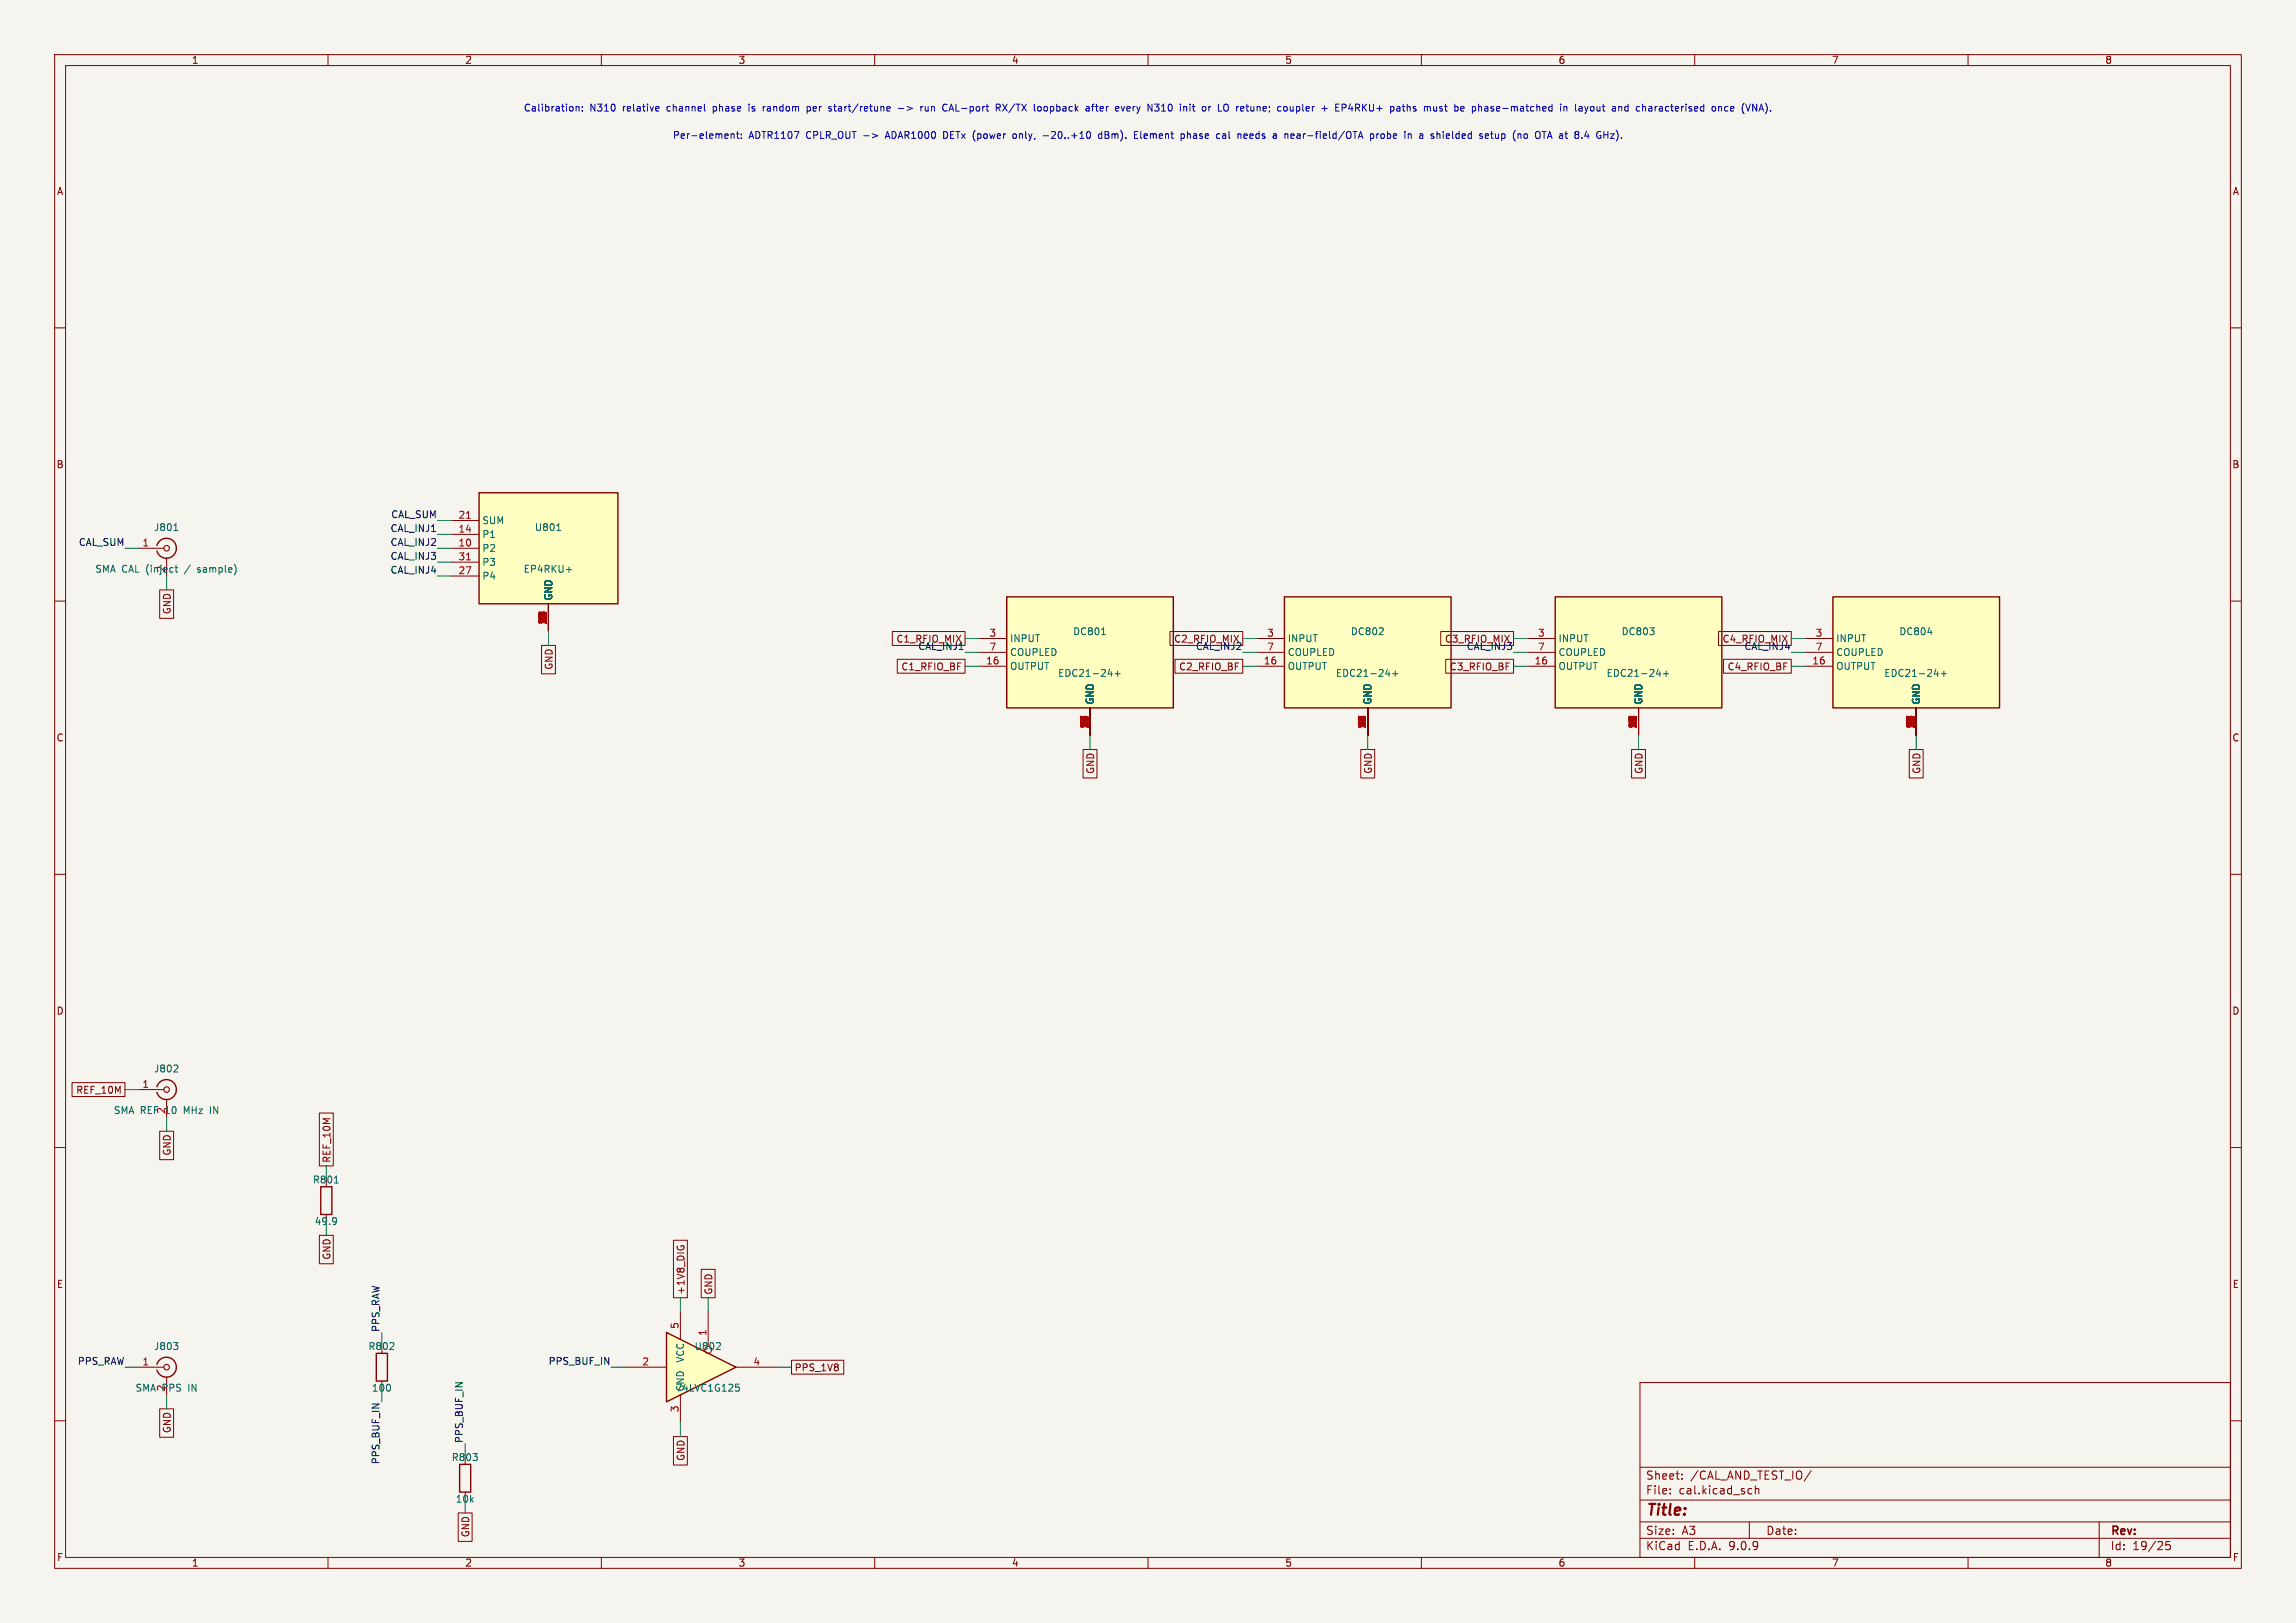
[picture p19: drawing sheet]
(kicad_sch
 (version 20250114)
 (generator "eeschema")
 (generator_version "9.0")
 (paper "A3")
 (lib_symbols
  (symbol "Conn_Coaxial"
  (pin_names
   (offset 1.016) (hide yes))
  (exclude_from_sim no)
  (in_bom yes)
  (on_board yes)
  (property "Reference" "J" (at 0.254 3.048 0) (effects (font (size 1.27 1.27))))
  (property "Value" "Conn_Coaxial" (at 2.921 0 90) (effects (font (size 1.27 1.27))))
  (property "Footprint" "" (at 0 0 0) (effects (font (size 1.27 1.27)) (hide yes)))
  (property "Datasheet" "~" (at 0 0 0) (effects (font (size 1.27 1.27)) (hide yes)))
  (property "Description" "coaxial connector (BNC, SMA, SMB, SMC, Cinch/RCA, LEMO, ...)" (at 0 0 0) (effects (font (size 1.27 1.27)) (hide yes)))
  (symbol "Conn_Coaxial_0_1"
   (polyline (pts (xy -2.54 0) (xy -0.508 0)) (stroke (width 0) (type default)) (fill (type none)))
   (arc (start 1.778 0) (mid 0.222 -1.8079) (end -1.778 -0.508) (stroke (width 0.254) (type default)) (fill (type none)))
   (arc (start -1.778 0.508) (mid 0.2221 1.8084) (end 1.778 0) (stroke (width 0.254) (type default)) (fill (type none)))
   (circle (center 0 0) (radius 0.508) (stroke (width 0.2032) (type default)) (fill (type none)))
   (polyline (pts (xy 0 -2.54) (xy 0 -1.778)) (stroke (width 0) (type default)) (fill (type none))))
  (symbol "Conn_Coaxial_1_1"
   (pin passive line (at -5.08 0 0) (length 2.54) (name "In" (effects (font (size 1.27 1.27)))) (number "1" (effects (font (size 1.27 1.27)))))
   (pin passive line (at 0 -5.08 90) (length 2.54) (name "Ext" (effects (font (size 1.27 1.27)))) (number "2" (effects (font (size 1.27 1.27))))))
  (embedded_fonts no))
  (symbol "EP4RKU+"
  (exclude_from_sim no)
  (in_bom yes)
  (on_board yes)
  (property "Reference" "U" (at 0 -1.27 0) (effects (font (size 1.27 1.27))))
  (property "Value" "EP4RKU+" (at 0 1.27 0) (effects (font (size 1.27 1.27))))
  (property "Footprint" "" (at 0 0 0) (effects (font (size 1.27 1.27)) (hide yes)))
  (property "Datasheet" "https://www.minicircuits.com/pdfs/EP4RKU+.pdf" (at 0 0 0) (effects (font (size 1.27 1.27)) (hide yes)))
  (symbol "EP4RKU+_0_1"
   (rectangle (start -12.7 10.16) (end 12.7 -10.16) (stroke (width 0.254) (type default)) (fill (type background))))
  (symbol "EP4RKU+_1_1"
   (pin passive line (at -17.78 5.08 0) (length 5.08) (name "SUM" (effects (font (size 1.27 1.27)))) (number "21" (effects (font (size 1.27 1.27)))))
   (pin passive line (at -17.78 2.54 0) (length 5.08) (name "P1" (effects (font (size 1.27 1.27)))) (number "14" (effects (font (size 1.27 1.27)))))
   (pin passive line (at -17.78 0 0) (length 5.08) (name "P2" (effects (font (size 1.27 1.27)))) (number "10" (effects (font (size 1.27 1.27)))))
   (pin passive line (at -17.78 -2.54 0) (length 5.08) (name "P3" (effects (font (size 1.27 1.27)))) (number "31" (effects (font (size 1.27 1.27)))))
   (pin passive line (at -17.78 -5.08 0) (length 5.08) (name "P4" (effects (font (size 1.27 1.27)))) (number "27" (effects (font (size 1.27 1.27)))))
   (pin power_in line (at 0 -15.24 90) (length 5.08) (name "GND" (effects (font (size 1.27 1.27)))) (number "9" (effects (font (size 1.27 1.27)))))
   (pin power_in line (at 0 -15.24 90) (length 5.08) (name "GND" (effects (font (size 1.27 1.27)))) (number "11" (effects (font (size 1.27 1.27)))))
   (pin power_in line (at 0 -15.24 90) (length 5.08) (name "GND" (effects (font (size 1.27 1.27)))) (number "13" (effects (font (size 1.27 1.27)))))
   (pin power_in line (at 0 -15.24 90) (length 5.08) (name "GND" (effects (font (size 1.27 1.27)))) (number "15" (effects (font (size 1.27 1.27)))))
   (pin power_in line (at 0 -15.24 90) (length 5.08) (name "GND" (effects (font (size 1.27 1.27)))) (number "20" (effects (font (size 1.27 1.27)))))
   (pin power_in line (at 0 -15.24 90) (length 5.08) (name "GND" (effects (font (size 1.27 1.27)))) (number "22" (effects (font (size 1.27 1.27)))))
   (pin power_in line (at 0 -15.24 90) (length 5.08) (name "GND" (effects (font (size 1.27 1.27)))) (number "26" (effects (font (size 1.27 1.27)))))
   (pin power_in line (at 0 -15.24 90) (length 5.08) (name "GND" (effects (font (size 1.27 1.27)))) (number "28" (effects (font (size 1.27 1.27)))))
   (pin power_in line (at 0 -15.24 90) (length 5.08) (name "GND" (effects (font (size 1.27 1.27)))) (number "30" (effects (font (size 1.27 1.27)))))
   (pin power_in line (at 0 -15.24 90) (length 5.08) (name "GND" (effects (font (size 1.27 1.27)))) (number "32" (effects (font (size 1.27 1.27)))))
   (pin power_in line (at 0 -15.24 90) (length 5.08) (name "GND" (effects (font (size 1.27 1.27)))) (number "EP" (effects (font (size 1.27 1.27)))))
   (pin power_in line (at 0 -15.24 90) (length 5.08) (name "GND" (effects (font (size 1.27 1.27)))) (number "1" (effects (font (size 1.27 1.27)))))
   (pin power_in line (at 0 -15.24 90) (length 5.08) (name "GND" (effects (font (size 1.27 1.27)))) (number "2" (effects (font (size 1.27 1.27)))))
   (pin power_in line (at 0 -15.24 90) (length 5.08) (name "GND" (effects (font (size 1.27 1.27)))) (number "3" (effects (font (size 1.27 1.27)))))
   (pin power_in line (at 0 -15.24 90) (length 5.08) (name "GND" (effects (font (size 1.27 1.27)))) (number "4" (effects (font (size 1.27 1.27)))))
   (pin power_in line (at 0 -15.24 90) (length 5.08) (name "GND" (effects (font (size 1.27 1.27)))) (number "5" (effects (font (size 1.27 1.27)))))
   (pin power_in line (at 0 -15.24 90) (length 5.08) (name "GND" (effects (font (size 1.27 1.27)))) (number "6" (effects (font (size 1.27 1.27)))))
   (pin power_in line (at 0 -15.24 90) (length 5.08) (name "GND" (effects (font (size 1.27 1.27)))) (number "7" (effects (font (size 1.27 1.27)))))
   (pin power_in line (at 0 -15.24 90) (length 5.08) (name "GND" (effects (font (size 1.27 1.27)))) (number "8" (effects (font (size 1.27 1.27)))))
   (pin power_in line (at 0 -15.24 90) (length 5.08) (name "GND" (effects (font (size 1.27 1.27)))) (number "12" (effects (font (size 1.27 1.27)))))
   (pin power_in line (at 0 -15.24 90) (length 5.08) (name "GND" (effects (font (size 1.27 1.27)))) (number "16" (effects (font (size 1.27 1.27)))))
   (pin power_in line (at 0 -15.24 90) (length 5.08) (name "GND" (effects (font (size 1.27 1.27)))) (number "17" (effects (font (size 1.27 1.27)))))
   (pin power_in line (at 0 -15.24 90) (length 5.08) (name "GND" (effects (font (size 1.27 1.27)))) (number "18" (effects (font (size 1.27 1.27)))))
   (pin power_in line (at 0 -15.24 90) (length 5.08) (name "GND" (effects (font (size 1.27 1.27)))) (number "19" (effects (font (size 1.27 1.27)))))
   (pin power_in line (at 0 -15.24 90) (length 5.08) (name "GND" (effects (font (size 1.27 1.27)))) (number "23" (effects (font (size 1.27 1.27)))))
   (pin power_in line (at 0 -15.24 90) (length 5.08) (name "GND" (effects (font (size 1.27 1.27)))) (number "24" (effects (font (size 1.27 1.27)))))
   (pin power_in line (at 0 -15.24 90) (length 5.08) (name "GND" (effects (font (size 1.27 1.27)))) (number "25" (effects (font (size 1.27 1.27)))))
   (pin power_in line (at 0 -15.24 90) (length 5.08) (name "GND" (effects (font (size 1.27 1.27)))) (number "29" (effects (font (size 1.27 1.27))))))
  (embedded_fonts no))
  (symbol "EDC21-24+"
  (exclude_from_sim no)
  (in_bom yes)
  (on_board yes)
  (property "Reference" "DC" (at 0 -1.27 0) (effects (font (size 1.27 1.27))))
  (property "Value" "EDC21-24+" (at 0 1.27 0) (effects (font (size 1.27 1.27))))
  (property "Footprint" "" (at 0 0 0) (effects (font (size 1.27 1.27)) (hide yes)))
  (property "Datasheet" "https://www.minicircuits.com/pdfs/EDC21-24+.pdf" (at 0 0 0) (effects (font (size 1.27 1.27)) (hide yes)))
  (symbol "EDC21-24+_0_1"
   (rectangle (start -15.24 10.16) (end 15.24 -10.16) (stroke (width 0.254) (type default)) (fill (type background))))
  (symbol "EDC21-24+_1_1"
   (pin passive line (at -20.32 2.54 0) (length 5.08) (name "INPUT" (effects (font (size 1.27 1.27)))) (number "3" (effects (font (size 1.27 1.27)))))
   (pin passive line (at -20.32 0 0) (length 5.08) (name "COUPLED" (effects (font (size 1.27 1.27)))) (number "7" (effects (font (size 1.27 1.27)))))
   (pin passive line (at -20.32 -2.54 0) (length 5.08) (name "OUTPUT" (effects (font (size 1.27 1.27)))) (number "16" (effects (font (size 1.27 1.27)))))
   (pin power_in line (at 0 -15.24 90) (length 5.08) (name "GND" (effects (font (size 1.27 1.27)))) (number "1" (effects (font (size 1.27 1.27)))))
   (pin power_in line (at 0 -15.24 90) (length 5.08) (name "GND" (effects (font (size 1.27 1.27)))) (number "2" (effects (font (size 1.27 1.27)))))
   (pin power_in line (at 0 -15.24 90) (length 5.08) (name "GND" (effects (font (size 1.27 1.27)))) (number "4" (effects (font (size 1.27 1.27)))))
   (pin power_in line (at 0 -15.24 90) (length 5.08) (name "GND" (effects (font (size 1.27 1.27)))) (number "5" (effects (font (size 1.27 1.27)))))
   (pin power_in line (at 0 -15.24 90) (length 5.08) (name "GND" (effects (font (size 1.27 1.27)))) (number "6" (effects (font (size 1.27 1.27)))))
   (pin power_in line (at 0 -15.24 90) (length 5.08) (name "GND" (effects (font (size 1.27 1.27)))) (number "8" (effects (font (size 1.27 1.27)))))
   (pin power_in line (at 0 -15.24 90) (length 5.08) (name "GND" (effects (font (size 1.27 1.27)))) (number "9" (effects (font (size 1.27 1.27)))))
   (pin power_in line (at 0 -15.24 90) (length 5.08) (name "GND" (effects (font (size 1.27 1.27)))) (number "10" (effects (font (size 1.27 1.27)))))
   (pin power_in line (at 0 -15.24 90) (length 5.08) (name "GND" (effects (font (size 1.27 1.27)))) (number "11" (effects (font (size 1.27 1.27)))))
   (pin power_in line (at 0 -15.24 90) (length 5.08) (name "GND" (effects (font (size 1.27 1.27)))) (number "12" (effects (font (size 1.27 1.27)))))
   (pin power_in line (at 0 -15.24 90) (length 5.08) (name "GND" (effects (font (size 1.27 1.27)))) (number "13" (effects (font (size 1.27 1.27)))))
   (pin power_in line (at 0 -15.24 90) (length 5.08) (name "GND" (effects (font (size 1.27 1.27)))) (number "14" (effects (font (size 1.27 1.27)))))
   (pin power_in line (at 0 -15.24 90) (length 5.08) (name "GND" (effects (font (size 1.27 1.27)))) (number "15" (effects (font (size 1.27 1.27)))))
   (pin power_in line (at 0 -15.24 90) (length 5.08) (name "GND" (effects (font (size 1.27 1.27)))) (number "17" (effects (font (size 1.27 1.27)))))
   (pin power_in line (at 0 -15.24 90) (length 5.08) (name "GND" (effects (font (size 1.27 1.27)))) (number "18" (effects (font (size 1.27 1.27)))))
   (pin power_in line (at 0 -15.24 90) (length 5.08) (name "GND" (effects (font (size 1.27 1.27)))) (number "19" (effects (font (size 1.27 1.27)))))
   (pin power_in line (at 0 -15.24 90) (length 5.08) (name "GND" (effects (font (size 1.27 1.27)))) (number "20" (effects (font (size 1.27 1.27)))))
   (pin power_in line (at 0 -15.24 90) (length 5.08) (name "GND" (effects (font (size 1.27 1.27)))) (number "21" (effects (font (size 1.27 1.27)))))
   (pin power_in line (at 0 -15.24 90) (length 5.08) (name "GND" (effects (font (size 1.27 1.27)))) (number "22" (effects (font (size 1.27 1.27)))))
   (pin power_in line (at 0 -15.24 90) (length 5.08) (name "GND" (effects (font (size 1.27 1.27)))) (number "23" (effects (font (size 1.27 1.27)))))
   (pin power_in line (at 0 -15.24 90) (length 5.08) (name "GND" (effects (font (size 1.27 1.27)))) (number "24" (effects (font (size 1.27 1.27)))))
   (pin power_in line (at 0 -15.24 90) (length 5.08) (name "GND" (effects (font (size 1.27 1.27)))) (number "EP" (effects (font (size 1.27 1.27))))))
  (embedded_fonts no))
  (symbol "R"
  (pin_numbers (hide yes))
  (pin_names
   (offset 0))
  (exclude_from_sim no)
  (in_bom yes)
  (on_board yes)
  (property "Reference" "R" (at 2.032 0 90) (effects (font (size 1.27 1.27))))
  (property "Value" "R" (at 0 0 90) (effects (font (size 1.27 1.27))))
  (property "Footprint" "" (at -1.778 0 90) (effects (font (size 1.27 1.27)) (hide yes)))
  (property "Datasheet" "~" (at 0 0 0) (effects (font (size 1.27 1.27)) (hide yes)))
  (property "Description" "Resistor" (at 0 0 0) (effects (font (size 1.27 1.27)) (hide yes)))
  (symbol "R_0_1"
   (rectangle (start -1.016 -2.54) (end 1.016 2.54) (stroke (width 0.254) (type default)) (fill (type none))))
  (symbol "R_1_1"
   (pin passive line (at 0 3.81 270) (length 1.27) (name "~" (effects (font (size 1.27 1.27)))) (number "1" (effects (font (size 1.27 1.27)))))
   (pin passive line (at 0 -3.81 90) (length 1.27) (name "~" (effects (font (size 1.27 1.27)))) (number "2" (effects (font (size 1.27 1.27))))))
  (embedded_fonts no))
  (symbol "74LVC1G125"
  (exclude_from_sim no)
  (in_bom yes)
  (on_board yes)
  (property "Reference" "U" (at -10.16 7.62 0) (effects (font (size 1.27 1.27))))
  (property "Value" "74LVC1G125" (at 2.54 -7.62 0) (effects (font (size 1.27 1.27))))
  (property "Footprint" "" (at 0 0 0) (effects (font (size 1.27 1.27)) (hide yes)))
  (property "Datasheet" "https://www.ti.com/lit/ds/symlink/sn74lvc1g125.pdf" (at 0 0 0) (effects (font (size 1.27 1.27)) (hide yes)))
  (property "Description" "Single Buffer Gate Tri-State, Low-Voltage CMOS" (at 0 0 0) (effects (font (size 1.27 1.27)) (hide yes)))
  (symbol "74LVC1G125_0_1"
   (polyline (pts (xy -7.62 6.35) (xy -7.62 -6.35) (xy 5.08 0) (xy -7.62 6.35)) (stroke (width 0.254) (type default)) (fill (type background))))
  (symbol "74LVC1G125_1_1"
   (pin input line (at -15.24 0 0) (length 7.62) (name "~" (effects (font (size 1.27 1.27)))) (number "2" (effects (font (size 1.27 1.27)))))
   (pin power_in line (at -5.08 10.16 270) (length 5.08) (name "VCC" (effects (font (size 1.27 1.27)))) (number "5" (effects (font (size 1.27 1.27)))))
   (pin power_in line (at -5.08 -10.16 90) (length 5.08) (name "GND" (effects (font (size 1.27 1.27)))) (number "3" (effects (font (size 1.27 1.27)))))
   (pin input inverted (at 0 10.16 270) (length 7.62) (name "~" (effects (font (size 1.27 1.27)))) (number "1" (effects (font (size 1.27 1.27)))))
   (pin tri_state line (at 12.7 0 180) (length 7.62) (name "~" (effects (font (size 1.27 1.27)))) (number "4" (effects (font (size 1.27 1.27))))))
  (embedded_fonts no)))
 (symbol
 (lib_name "Conn_Coaxial")
 (lib_id "Connector:Conn_Coaxial")
 (at 30.48 100.33 0)
 (unit 1)
 (exclude_from_sim no)
 (in_bom yes)
 (on_board yes)
 (dnp no)
 (property "Reference" "J801"
  (at 30.48 96.52 0)
  (effects (font (size 1.27 1.27))))
 (property "Value" "SMA CAL (inject / sample)"
  (at 30.48 104.14 0)
  (effects (font (size 1.27 1.27))))
 (property "Footprint" ""
  (at 30.48 100.33 0)
  (effects (font (size 1.27 1.27)) (hide yes)))
 (property "Datasheet" "~"
  (at 30.48 100.33 0)
  (effects (font (size 1.27 1.27)) (hide yes)))
 (pin "1")
 (pin "2")
 (instances
  (project "openru_x6_tile" (path "" (reference "J801") (unit 1)))
  (project "openru_x6_tile" (path "" (reference "J801") (unit 1)))))
 (symbol
 (lib_name "EP4RKU+")
 (lib_id "openru_x6:EP4RKU+")
 (at 100.33 100.33 0)
 (unit 1)
 (exclude_from_sim no)
 (in_bom yes)
 (on_board yes)
 (dnp no)
 (property "Reference" "U801"
  (at 100.33 96.52 0)
  (effects (font (size 1.27 1.27))))
 (property "Value" "EP4RKU+"
  (at 100.33 104.14 0)
  (effects (font (size 1.27 1.27))))
 (property "Footprint" ""
  (at 100.33 100.33 0)
  (effects (font (size 1.27 1.27)) (hide yes)))
 (property "Datasheet" "~"
  (at 100.33 100.33 0)
  (effects (font (size 1.27 1.27)) (hide yes)))
 (property "MPN" "EP4RKU+"
 (id 0)
 (at 100.33 100.33 0)
 (effects
  (font (size 1.27 1.27))
  (hide yes)))
 (pin "1")
 (pin "10")
 (pin "11")
 (pin "12")
 (pin "13")
 (pin "14")
 (pin "15")
 (pin "16")
 (pin "17")
 (pin "18")
 (pin "19")
 (pin "2")
 (pin "20")
 (pin "21")
 (pin "22")
 (pin "23")
 (pin "24")
 (pin "25")
 (pin "26")
 (pin "27")
 (pin "28")
 (pin "29")
 (pin "3")
 (pin "30")
 (pin "31")
 (pin "32")
 (pin "4")
 (pin "5")
 (pin "6")
 (pin "7")
 (pin "8")
 (pin "9")
 (pin "EP")
 (instances
  (project "openru_x6_tile" (path "" (reference "U801") (unit 1)))
  (project "openru_x6_tile" (path "" (reference "U801") (unit 1)))))
 (symbol
 (lib_name "EDC21-24+")
 (lib_id "openru_x6:EDC21-24+")
 (at 199.39 119.38 0)
 (unit 1)
 (exclude_from_sim no)
 (in_bom yes)
 (on_board yes)
 (dnp no)
 (property "Reference" "DC801"
  (at 199.39 115.57 0)
  (effects (font (size 1.27 1.27))))
 (property "Value" "EDC21-24+"
  (at 199.39 123.19 0)
  (effects (font (size 1.27 1.27))))
 (property "Footprint" ""
  (at 199.39 119.38 0)
  (effects (font (size 1.27 1.27)) (hide yes)))
 (property "Datasheet" "~"
  (at 199.39 119.38 0)
  (effects (font (size 1.27 1.27)) (hide yes)))
 (property "MPN" "EDC21-24+"
 (id 0)
 (at 199.39 119.38 0)
 (effects
  (font (size 1.27 1.27))
  (hide yes)))
 (pin "1")
 (pin "10")
 (pin "11")
 (pin "12")
 (pin "13")
 (pin "14")
 (pin "15")
 (pin "16")
 (pin "17")
 (pin "18")
 (pin "19")
 (pin "2")
 (pin "20")
 (pin "21")
 (pin "22")
 (pin "23")
 (pin "24")
 (pin "3")
 (pin "4")
 (pin "5")
 (pin "6")
 (pin "7")
 (pin "8")
 (pin "9")
 (pin "EP")
 (instances
  (project "openru_x6_tile" (path "" (reference "DC801") (unit 1)))
  (project "openru_x6_tile" (path "" (reference "DC801") (unit 1)))))
 (symbol
 (lib_name "EDC21-24+")
 (lib_id "openru_x6:EDC21-24+")
 (at 250.19 119.38 0)
 (unit 1)
 (exclude_from_sim no)
 (in_bom yes)
 (on_board yes)
 (dnp no)
 (property "Reference" "DC802"
  (at 250.19 115.57 0)
  (effects (font (size 1.27 1.27))))
 (property "Value" "EDC21-24+"
  (at 250.19 123.19 0)
  (effects (font (size 1.27 1.27))))
 (property "Footprint" ""
  (at 250.19 119.38 0)
  (effects (font (size 1.27 1.27)) (hide yes)))
 (property "Datasheet" "~"
  (at 250.19 119.38 0)
  (effects (font (size 1.27 1.27)) (hide yes)))
 (property "MPN" "EDC21-24+"
 (id 0)
 (at 250.19 119.38 0)
 (effects
  (font (size 1.27 1.27))
  (hide yes)))
 (pin "1")
 (pin "10")
 (pin "11")
 (pin "12")
 (pin "13")
 (pin "14")
 (pin "15")
 (pin "16")
 (pin "17")
 (pin "18")
 (pin "19")
 (pin "2")
 (pin "20")
 (pin "21")
 (pin "22")
 (pin "23")
 (pin "24")
 (pin "3")
 (pin "4")
 (pin "5")
 (pin "6")
 (pin "7")
 (pin "8")
 (pin "9")
 (pin "EP")
 (instances
  (project "openru_x6_tile" (path "" (reference "DC802") (unit 1)))
  (project "openru_x6_tile" (path "" (reference "DC802") (unit 1)))))
 (symbol
 (lib_name "EDC21-24+")
 (lib_id "openru_x6:EDC21-24+")
 (at 299.72 119.38 0)
 (unit 1)
 (exclude_from_sim no)
 (in_bom yes)
 (on_board yes)
 (dnp no)
 (property "Reference" "DC803"
  (at 299.72 115.57 0)
  (effects (font (size 1.27 1.27))))
 (property "Value" "EDC21-24+"
  (at 299.72 123.19 0)
  (effects (font (size 1.27 1.27))))
 (property "Footprint" ""
  (at 299.72 119.38 0)
  (effects (font (size 1.27 1.27)) (hide yes)))
 (property "Datasheet" "~"
  (at 299.72 119.38 0)
  (effects (font (size 1.27 1.27)) (hide yes)))
 (property "MPN" "EDC21-24+"
 (id 0)
 (at 299.72 119.38 0)
 (effects
  (font (size 1.27 1.27))
  (hide yes)))
 (pin "1")
 (pin "10")
 (pin "11")
 (pin "12")
 (pin "13")
 (pin "14")
 (pin "15")
 (pin "16")
 (pin "17")
 (pin "18")
 (pin "19")
 (pin "2")
 (pin "20")
 (pin "21")
 (pin "22")
 (pin "23")
 (pin "24")
 (pin "3")
 (pin "4")
 (pin "5")
 (pin "6")
 (pin "7")
 (pin "8")
 (pin "9")
 (pin "EP")
 (instances
  (project "openru_x6_tile" (path "" (reference "DC803") (unit 1)))
  (project "openru_x6_tile" (path "" (reference "DC803") (unit 1)))))
 (symbol
 (lib_name "EDC21-24+")
 (lib_id "openru_x6:EDC21-24+")
 (at 350.52 119.38 0)
 (unit 1)
 (exclude_from_sim no)
 (in_bom yes)
 (on_board yes)
 (dnp no)
 (property "Reference" "DC804"
  (at 350.52 115.57 0)
  (effects (font (size 1.27 1.27))))
 (property "Value" "EDC21-24+"
  (at 350.52 123.19 0)
  (effects (font (size 1.27 1.27))))
 (property "Footprint" ""
  (at 350.52 119.38 0)
  (effects (font (size 1.27 1.27)) (hide yes)))
 (property "Datasheet" "~"
  (at 350.52 119.38 0)
  (effects (font (size 1.27 1.27)) (hide yes)))
 (property "MPN" "EDC21-24+"
 (id 0)
 (at 350.52 119.38 0)
 (effects
  (font (size 1.27 1.27))
  (hide yes)))
 (pin "1")
 (pin "10")
 (pin "11")
 (pin "12")
 (pin "13")
 (pin "14")
 (pin "15")
 (pin "16")
 (pin "17")
 (pin "18")
 (pin "19")
 (pin "2")
 (pin "20")
 (pin "21")
 (pin "22")
 (pin "23")
 (pin "24")
 (pin "3")
 (pin "4")
 (pin "5")
 (pin "6")
 (pin "7")
 (pin "8")
 (pin "9")
 (pin "EP")
 (instances
  (project "openru_x6_tile" (path "" (reference "DC804") (unit 1)))
  (project "openru_x6_tile" (path "" (reference "DC804") (unit 1)))))
 (symbol
 (lib_name "Conn_Coaxial")
 (lib_id "Connector:Conn_Coaxial")
 (at 30.48 199.39 0)
 (unit 1)
 (exclude_from_sim no)
 (in_bom yes)
 (on_board yes)
 (dnp no)
 (property "Reference" "J802"
  (at 30.48 195.58 0)
  (effects (font (size 1.27 1.27))))
 (property "Value" "SMA REF 10 MHz IN"
  (at 30.48 203.2 0)
  (effects (font (size 1.27 1.27))))
 (property "Footprint" ""
  (at 30.48 199.39 0)
  (effects (font (size 1.27 1.27)) (hide yes)))
 (property "Datasheet" "~"
  (at 30.48 199.39 0)
  (effects (font (size 1.27 1.27)) (hide yes)))
 (pin "1")
 (pin "2")
 (instances
  (project "openru_x6_tile" (path "" (reference "J802") (unit 1)))
  (project "openru_x6_tile" (path "" (reference "J802") (unit 1)))))
 (symbol
 (lib_name "R")
 (lib_id "Device:R")
 (at 59.69 219.71 0)
 (unit 1)
 (exclude_from_sim no)
 (in_bom yes)
 (on_board yes)
 (dnp no)
 (property "Reference" "R801"
  (at 59.69 215.9 0)
  (effects (font (size 1.27 1.27))))
 (property "Value" "49.9"
  (at 59.69 223.52 0)
  (effects (font (size 1.27 1.27))))
 (property "Footprint" "Resistor_SMD:R_0402_1005Metric"
  (at 59.69 219.71 0)
  (effects (font (size 1.27 1.27)) (hide yes)))
 (property "Datasheet" "~"
  (at 59.69 219.71 0)
  (effects (font (size 1.27 1.27)) (hide yes)))
 (pin "1")
 (pin "2")
 (instances
  (project "openru_x6_tile" (path "" (reference "R801") (unit 1)))
  (project "openru_x6_tile" (path "" (reference "R801") (unit 1)))))
 (symbol
 (lib_name "Conn_Coaxial")
 (lib_id "Connector:Conn_Coaxial")
 (at 30.48 250.19 0)
 (unit 1)
 (exclude_from_sim no)
 (in_bom yes)
 (on_board yes)
 (dnp no)
 (property "Reference" "J803"
  (at 30.48 246.38 0)
  (effects (font (size 1.27 1.27))))
 (property "Value" "SMA PPS IN"
  (at 30.48 254 0)
  (effects (font (size 1.27 1.27))))
 (property "Footprint" ""
  (at 30.48 250.19 0)
  (effects (font (size 1.27 1.27)) (hide yes)))
 (property "Datasheet" "~"
  (at 30.48 250.19 0)
  (effects (font (size 1.27 1.27)) (hide yes)))
 (pin "1")
 (pin "2")
 (instances
  (project "openru_x6_tile" (path "" (reference "J803") (unit 1)))
  (project "openru_x6_tile" (path "" (reference "J803") (unit 1)))))
 (symbol
 (lib_name "R")
 (lib_id "Device:R")
 (at 69.85 250.19 0)
 (unit 1)
 (exclude_from_sim no)
 (in_bom yes)
 (on_board yes)
 (dnp no)
 (property "Reference" "R802"
  (at 69.85 246.38 0)
  (effects (font (size 1.27 1.27))))
 (property "Value" "100"
  (at 69.85 254 0)
  (effects (font (size 1.27 1.27))))
 (property "Footprint" "Resistor_SMD:R_0402_1005Metric"
  (at 69.85 250.19 0)
  (effects (font (size 1.27 1.27)) (hide yes)))
 (property "Datasheet" "~"
  (at 69.85 250.19 0)
  (effects (font (size 1.27 1.27)) (hide yes)))
 (pin "1")
 (pin "2")
 (instances
  (project "openru_x6_tile" (path "" (reference "R802") (unit 1)))
  (project "openru_x6_tile" (path "" (reference "R802") (unit 1)))))
 (symbol
 (lib_name "R")
 (lib_id "Device:R")
 (at 85.09 270.51 0)
 (unit 1)
 (exclude_from_sim no)
 (in_bom yes)
 (on_board yes)
 (dnp no)
 (property "Reference" "R803"
  (at 85.09 266.7 0)
  (effects (font (size 1.27 1.27))))
 (property "Value" "10k"
  (at 85.09 274.32 0)
  (effects (font (size 1.27 1.27))))
 (property "Footprint" "Resistor_SMD:R_0402_1005Metric"
  (at 85.09 270.51 0)
  (effects (font (size 1.27 1.27)) (hide yes)))
 (property "Datasheet" "~"
  (at 85.09 270.51 0)
  (effects (font (size 1.27 1.27)) (hide yes)))
 (pin "1")
 (pin "2")
 (instances
  (project "openru_x6_tile" (path "" (reference "R803") (unit 1)))
  (project "openru_x6_tile" (path "" (reference "R803") (unit 1)))))
 (symbol
 (lib_name "74LVC1G125")
 (lib_id "74xGxx:74LVC1G125")
 (at 129.54 250.19 0)
 (unit 1)
 (exclude_from_sim no)
 (in_bom yes)
 (on_board yes)
 (dnp no)
 (property "Reference" "U802"
  (at 129.54 246.38 0)
  (effects (font (size 1.27 1.27))))
 (property "Value" "74LVC1G125"
  (at 129.54 254 0)
  (effects (font (size 1.27 1.27))))
 (property "Footprint" "Package_TO_SOT_SMD:SOT-23-5"
  (at 129.54 250.19 0)
  (effects (font (size 1.27 1.27)) (hide yes)))
 (property "Datasheet" "~"
  (at 129.54 250.19 0)
  (effects (font (size 1.27 1.27)) (hide yes)))
 (pin "1")
 (pin "2")
 (pin "3")
 (pin "4")
 (pin "5")
 (instances
  (project "openru_x6_tile" (path "" (reference "U802") (unit 1)))
  (project "openru_x6_tile" (path "" (reference "U802") (unit 1)))))
 (text "Calibration: N310 relative channel phase is random per start/retune -> run CAL-port RX/TX loopback after every N310 init or LO retune; coupler + EP4RKU+ paths must be phase-matched in layout and characterised once (VNA)."
 (at 210 20 0)
 (effects
  (font (size 1.27 1.27))))
 (text "Per-element: ADTR1107 CPLR_OUT -> ADAR1000 DETx (power only, -20..+10 dBm). Element phase cal needs a near-field/OTA probe in a shielded setup (no OTA at 8.4 GHz)."
 (at 210 25 0)
 (effects
  (font (size 1.27 1.27))))
 (wire
 (pts
  (xy 25.4 100.33) (xy 22.86 100.33))
 (stroke
  (width 0)
  (type default)))
 (wire
 (pts
  (xy 82.55 95.25) (xy 80.01 95.25))
 (stroke
  (width 0)
  (type default)))
 (wire
 (pts
  (xy 30.48 105.41) (xy 30.48 107.95))
 (stroke
  (width 0)
  (type default)))
 (wire
 (pts
  (xy 100.33 115.57) (xy 100.33 118.11))
 (stroke
  (width 0)
  (type default)))
 (wire
 (pts
  (xy 199.39 134.62) (xy 199.39 137.16))
 (stroke
  (width 0)
  (type default)))
 (wire
 (pts
  (xy 250.19 134.62) (xy 250.19 137.16))
 (stroke
  (width 0)
  (type default)))
 (wire
 (pts
  (xy 299.72 134.62) (xy 299.72 137.16))
 (stroke
  (width 0)
  (type default)))
 (wire
 (pts
  (xy 350.52 134.62) (xy 350.52 137.16))
 (stroke
  (width 0)
  (type default)))
 (wire
 (pts
  (xy 30.48 204.47) (xy 30.48 207.01))
 (stroke
  (width 0)
  (type default)))
 (wire
 (pts
  (xy 59.69 223.52) (xy 59.69 226.06))
 (stroke
  (width 0)
  (type default)))
 (wire
 (pts
  (xy 30.48 255.27) (xy 30.48 257.81))
 (stroke
  (width 0)
  (type default)))
 (wire
 (pts
  (xy 85.09 274.32) (xy 85.09 276.86))
 (stroke
  (width 0)
  (type default)))
 (wire
 (pts
  (xy 129.54 240.03) (xy 129.54 237.49))
 (stroke
  (width 0)
  (type default)))
 (wire
 (pts
  (xy 124.46 260.35) (xy 124.46 262.89))
 (stroke
  (width 0)
  (type default)))
 (wire
 (pts
  (xy 179.07 116.84) (xy 176.53 116.84))
 (stroke
  (width 0)
  (type default)))
 (wire
 (pts
  (xy 179.07 121.92) (xy 176.53 121.92))
 (stroke
  (width 0)
  (type default)))
 (wire
 (pts
  (xy 179.07 119.38) (xy 176.53 119.38))
 (stroke
  (width 0)
  (type default)))
 (wire
 (pts
  (xy 82.55 97.79) (xy 80.01 97.79))
 (stroke
  (width 0)
  (type default)))
 (wire
 (pts
  (xy 229.87 116.84) (xy 227.33 116.84))
 (stroke
  (width 0)
  (type default)))
 (wire
 (pts
  (xy 229.87 121.92) (xy 227.33 121.92))
 (stroke
  (width 0)
  (type default)))
 (wire
 (pts
  (xy 229.87 119.38) (xy 227.33 119.38))
 (stroke
  (width 0)
  (type default)))
 (wire
 (pts
  (xy 82.55 100.33) (xy 80.01 100.33))
 (stroke
  (width 0)
  (type default)))
 (wire
 (pts
  (xy 279.4 116.84) (xy 276.86 116.84))
 (stroke
  (width 0)
  (type default)))
 (wire
 (pts
  (xy 279.4 121.92) (xy 276.86 121.92))
 (stroke
  (width 0)
  (type default)))
 (wire
 (pts
  (xy 279.4 119.38) (xy 276.86 119.38))
 (stroke
  (width 0)
  (type default)))
 (wire
 (pts
  (xy 82.55 102.87) (xy 80.01 102.87))
 (stroke
  (width 0)
  (type default)))
 (wire
 (pts
  (xy 330.2 116.84) (xy 327.66 116.84))
 (stroke
  (width 0)
  (type default)))
 (wire
 (pts
  (xy 330.2 121.92) (xy 327.66 121.92))
 (stroke
  (width 0)
  (type default)))
 (wire
 (pts
  (xy 330.2 119.38) (xy 327.66 119.38))
 (stroke
  (width 0)
  (type default)))
 (wire
 (pts
  (xy 82.55 105.41) (xy 80.01 105.41))
 (stroke
  (width 0)
  (type default)))
 (wire
 (pts
  (xy 25.4 199.39) (xy 22.86 199.39))
 (stroke
  (width 0)
  (type default)))
 (wire
 (pts
  (xy 59.69 215.9) (xy 59.69 213.36))
 (stroke
  (width 0)
  (type default)))
 (wire
 (pts
  (xy 25.4 250.19) (xy 22.86 250.19))
 (stroke
  (width 0)
  (type default)))
 (wire
 (pts
  (xy 69.85 246.38) (xy 69.85 243.84))
 (stroke
  (width 0)
  (type default)))
 (wire
 (pts
  (xy 69.85 254) (xy 69.85 256.54))
 (stroke
  (width 0)
  (type default)))
 (wire
 (pts
  (xy 85.09 266.7) (xy 85.09 264.16))
 (stroke
  (width 0)
  (type default)))
 (wire
 (pts
  (xy 114.3 250.19) (xy 111.76 250.19))
 (stroke
  (width 0)
  (type default)))
 (wire
 (pts
  (xy 142.24 250.19) (xy 144.78 250.19))
 (stroke
  (width 0)
  (type default)))
 (wire
 (pts
  (xy 124.46 240.03) (xy 124.46 237.49))
 (stroke
  (width 0)
  (type default)))
 (label "CAL_SUM"
  (at 22.86 100.33 180)
  (effects (font (size 1.27 1.27)) (justify right bottom)))
 (label "CAL_SUM"
  (at 80.01 95.25 180)
  (effects (font (size 1.27 1.27)) (justify right bottom)))
 (label "CAL_INJ1"
  (at 176.53 119.38 180)
  (effects (font (size 1.27 1.27)) (justify right bottom)))
 (label "CAL_INJ1"
  (at 80.01 97.79 180)
  (effects (font (size 1.27 1.27)) (justify right bottom)))
 (label "CAL_INJ2"
  (at 227.33 119.38 180)
  (effects (font (size 1.27 1.27)) (justify right bottom)))
 (label "CAL_INJ2"
  (at 80.01 100.33 180)
  (effects (font (size 1.27 1.27)) (justify right bottom)))
 (label "CAL_INJ3"
  (at 276.86 119.38 180)
  (effects (font (size 1.27 1.27)) (justify right bottom)))
 (label "CAL_INJ3"
  (at 80.01 102.87 180)
  (effects (font (size 1.27 1.27)) (justify right bottom)))
 (label "CAL_INJ4"
  (at 327.66 119.38 180)
  (effects (font (size 1.27 1.27)) (justify right bottom)))
 (label "CAL_INJ4"
  (at 80.01 105.41 180)
  (effects (font (size 1.27 1.27)) (justify right bottom)))
 (label "PPS_RAW"
  (at 22.86 250.19 180)
  (effects (font (size 1.27 1.27)) (justify right bottom)))
 (label "PPS_RAW"
  (at 69.85 243.84 90)
  (effects (font (size 1.27 1.27)) (justify left bottom)))
 (label "PPS_BUF_IN"
  (at 69.85 256.54 270)
  (effects (font (size 1.27 1.27)) (justify right bottom)))
 (label "PPS_BUF_IN"
  (at 85.09 264.16 90)
  (effects (font (size 1.27 1.27)) (justify left bottom)))
 (label "PPS_BUF_IN"
  (at 111.76 250.19 180)
  (effects (font (size 1.27 1.27)) (justify right bottom)))
 (global_label "GND"
  (shape passive)
  (at 30.48 107.95 270)
  (effects (font (size 1.27 1.27)) (justify right)))
 (global_label "GND"
  (shape passive)
  (at 100.33 118.11 270)
  (effects (font (size 1.27 1.27)) (justify right)))
 (global_label "GND"
  (shape passive)
  (at 199.39 137.16 270)
  (effects (font (size 1.27 1.27)) (justify right)))
 (global_label "GND"
  (shape passive)
  (at 250.19 137.16 270)
  (effects (font (size 1.27 1.27)) (justify right)))
 (global_label "GND"
  (shape passive)
  (at 299.72 137.16 270)
  (effects (font (size 1.27 1.27)) (justify right)))
 (global_label "GND"
  (shape passive)
  (at 350.52 137.16 270)
  (effects (font (size 1.27 1.27)) (justify right)))
 (global_label "GND"
  (shape passive)
  (at 30.48 207.01 270)
  (effects (font (size 1.27 1.27)) (justify right)))
 (global_label "GND"
  (shape passive)
  (at 59.69 226.06 270)
  (effects (font (size 1.27 1.27)) (justify right)))
 (global_label "GND"
  (shape passive)
  (at 30.48 257.81 270)
  (effects (font (size 1.27 1.27)) (justify right)))
 (global_label "GND"
  (shape passive)
  (at 85.09 276.86 270)
  (effects (font (size 1.27 1.27)) (justify right)))
 (global_label "GND"
  (shape passive)
  (at 129.54 237.49 90)
  (effects (font (size 1.27 1.27)) (justify left)))
 (global_label "GND"
  (shape passive)
  (at 124.46 262.89 270)
  (effects (font (size 1.27 1.27)) (justify right)))
 (global_label "C1_RFIO_MIX"
  (shape passive)
  (at 176.53 116.84 180)
  (effects (font (size 1.27 1.27)) (justify right)))
 (global_label "C1_RFIO_BF"
  (shape passive)
  (at 176.53 121.92 180)
  (effects (font (size 1.27 1.27)) (justify right)))
 (global_label "C2_RFIO_MIX"
  (shape passive)
  (at 227.33 116.84 180)
  (effects (font (size 1.27 1.27)) (justify right)))
 (global_label "C2_RFIO_BF"
  (shape passive)
  (at 227.33 121.92 180)
  (effects (font (size 1.27 1.27)) (justify right)))
 (global_label "C3_RFIO_MIX"
  (shape passive)
  (at 276.86 116.84 180)
  (effects (font (size 1.27 1.27)) (justify right)))
 (global_label "C3_RFIO_BF"
  (shape passive)
  (at 276.86 121.92 180)
  (effects (font (size 1.27 1.27)) (justify right)))
 (global_label "C4_RFIO_MIX"
  (shape passive)
  (at 327.66 116.84 180)
  (effects (font (size 1.27 1.27)) (justify right)))
 (global_label "C4_RFIO_BF"
  (shape passive)
  (at 327.66 121.92 180)
  (effects (font (size 1.27 1.27)) (justify right)))
 (global_label "REF_10M"
  (shape passive)
  (at 22.86 199.39 180)
  (effects (font (size 1.27 1.27)) (justify right)))
 (global_label "REF_10M"
  (shape passive)
  (at 59.69 213.36 90)
  (effects (font (size 1.27 1.27)) (justify left)))
 (global_label "PPS_1V8"
  (shape passive)
  (at 144.78 250.19 0)
  (effects (font (size 1.27 1.27)) (justify left)))
 (global_label "+1V8_DIG"
  (shape passive)
  (at 124.46 237.49 90)
  (effects (font (size 1.27 1.27)) (justify left)))
 (sheet_instances
  (path ""
   (page "1")))
 (embedded_fonts no))
